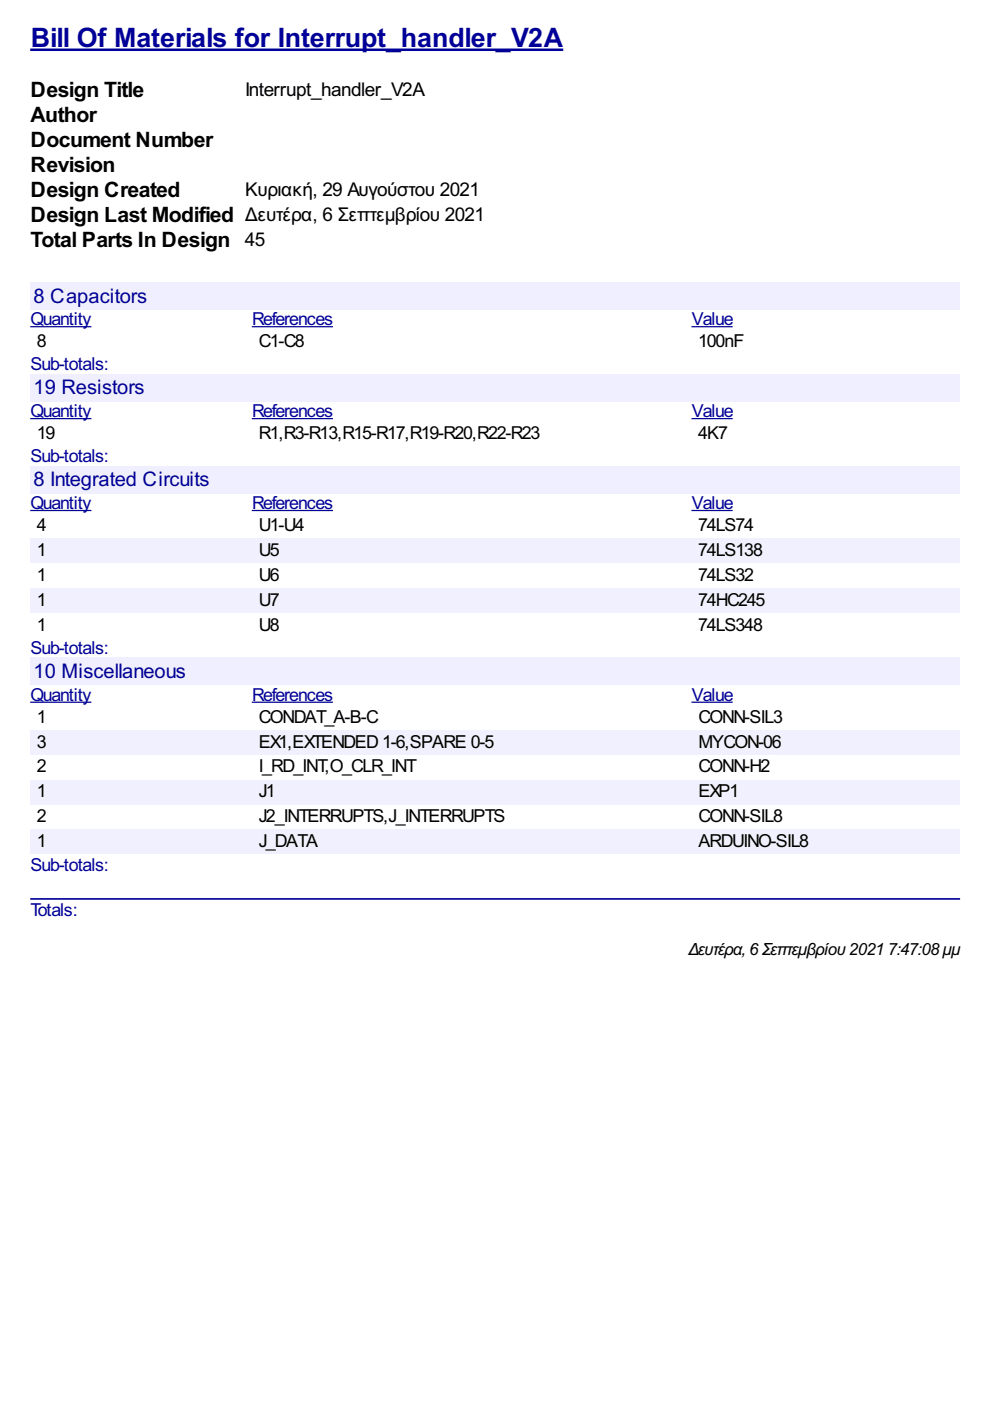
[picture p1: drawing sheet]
<svg xmlns="http://www.w3.org/2000/svg" width="210mm" height="297mm" viewBox="0 0 210 297" stroke-linecap="round" stroke-linejoin="round" font-family="sans-serif">
<defs><g id="words">
<text font-size="6.3" fill="#009" x="6.5" y="10">Bill Of Materials for Interrupt_handler_V2A</text>
<g font-size="5">
<text x="6.5" y="20.6">Design Title</text>
<text x="6.5" y="25.9">Author</text>
<text x="6.5" y="31.2">Document Number</text>
<text x="6.5" y="36.5">Revision</text>
<text x="6.5" y="41.8">Design Created</text>
<text x="6.5" y="47.1">Design Last Modified Δευτέρα, 6 Σεπτεμβρίου 2021</text>
<text x="6.5" y="52.3">Total Parts In Design 45</text>
</g>
<g font-size="4.8" fill="#009">
<text x="7.1" y="64.2">8 Capacitors</text>
<text x="7.1" y="83.6">19 Resistors</text>
<text x="7.1" y="103.1">8 Integrated Circuits</text>
<text x="7.1" y="143.8">10 Miscellaneous</text>
</g>
<g font-size="4.5">
<text x="52" y="20.3">Interrupt_handler_V2A</text>
<text x="52" y="41.5">Κυριακή, 29 Αυγούστου 2021</text>
</g>
<g font-size="4.2" fill="#009">
<text x="6.5" y="69">Quantity</text>
<text x="53.5" y="69">References</text>
<text x="146.7" y="69">Value</text>
<text x="6.5" y="78.5">Sub-totals:</text>
<text x="6.5" y="88.5">Quantity</text>
<text x="53.5" y="88.5">References</text>
<text x="146.7" y="88.5">Value</text>
<text x="6.5" y="98">Sub-totals:</text>
<text x="6.5" y="108">Quantity</text>
<text x="53.5" y="108">References</text>
<text x="146.7" y="108">Value</text>
<text x="6.5" y="138.7">Sub-totals:</text>
<text x="6.5" y="148.6">Quantity</text>
<text x="53.5" y="148.6">References</text>
<text x="146.7" y="148.6">Value</text>
<text x="6.5" y="184.6">Sub-totals:</text>
<text x="6.5" y="194.2">Totals:</text>
</g>
<g font-size="4.2">
<text x="7.8" y="73.6">8</text>
<text x="54.9" y="73.6">C1-C8</text>
<text x="148" y="73.6">100nF</text>
<text x="7.8" y="93.1">19</text>
<text x="54.9" y="93.1">R1,R3-R13,R15-R17,R19-R20,R22-R23</text>
<text x="148" y="93.1">4K7</text>
<text x="7.8" y="112.6">4</text>
<text x="54.9" y="112.6">U1-U4</text>
<text x="148" y="112.6">74LS74</text>
<text x="7.8" y="117.8">1</text>
<text x="54.9" y="117.8">U5</text>
<text x="148" y="117.8">74LS138</text>
<text x="7.8" y="123.1">1</text>
<text x="54.9" y="123.1">U6</text>
<text x="148" y="123.1">74LS32</text>
<text x="7.8" y="128.4">1</text>
<text x="54.9" y="128.4">U7</text>
<text x="148" y="128.4">74HC245</text>
<text x="7.8" y="133.7">1</text>
<text x="54.9" y="133.7">U8</text>
<text x="148" y="133.7">74LS348</text>
<text x="7.8" y="153.2">1</text>
<text x="54.9" y="153.2">CONDAT_A-B-C</text>
<text x="148.1" y="153.2">CONN-SIL3</text>
<text x="7.8" y="158.5">3</text>
<text x="54.9" y="158.5">EX1,EXTENDED1-6,SPARE 0-5</text>
<text x="148.1" y="158.5">MYCON-06</text>
<text x="7.8" y="163.8">2</text>
<text x="54.9" y="163.8">I_RD_INT,O_CLR_INT</text>
<text x="148.1" y="163.8">CONN-H2</text>
<text x="7.8" y="169.1">1</text>
<text x="54.9" y="169.1">J1</text>
<text x="148.1" y="169.1">EXP1</text>
<text x="7.8" y="174.4">2</text>
<text x="7.8" y="179.7">1</text>
<text x="54.9" y="174.4">J2_INTERRUPTS,J_INTERRUPTS</text>
<text x="54.9" y="179.7">J_DATA</text>
<text x="148.1" y="174.4">CONN-SIL8</text>
<text x="148.1" y="179.7">ARDUINO-SIL8</text>
</g>
<g font-size="4">
<text x="145.9" y="202.4">Δευτέρα,6 Σεπτεμβρίου2021</text>
<text x="188.2" y="202.4">7:47:08μμ</text>
</g>
</g></defs>
<path d="M6.4 10.6h113" fill="none" stroke="#009" stroke-width=".53"/>
<g fill="#efefff">
<path d="M6.4 59.8h197.2v5.8h-197.2z"/>
<path d="M6.9 60h24.1v4.8h-24.1z"/>
</g>
<path d="M6.4 69.3h13M53.4 69.3h17.2M146.6 69.3h8.7" fill="none" stroke="#009" stroke-width=".26"/>
<g fill="#efefff">
<path d="M6.4 79.3h197.2v5.8h-197.2z"/>
<path d="M6.9 79.6h23.5v4.8h-23.5z"/>
</g>
<path d="M6.4 88.8h13M53.4 88.8h17.2M146.6 88.8h8.7" fill="none" stroke="#009" stroke-width=".26"/>
<g fill="#efefff">
<path d="M6.4 98.8h197.2v5.7h-197.2z"/>
<path d="M6.9 98.9h37.3v4.8h-37.3z"/>
</g>
<path d="M6.4 108.2h13M53.4 108.2h17.2M146.6 108.2h8.7" fill="none" stroke="#009" stroke-width=".26"/>
<g fill="#f0f0fe">
<path d="M6.4 114.1h47v5.2h-47z"/>
<path d="M7.7 114.3h1.8v4.2h-1.8z"/>
<path d="M53.4 114.1h93.2v5.2h-93.2z"/>
<path d="M54.8 114.3h4.2v4.2h-4.2z"/>
<path d="M146.6 114.1h57v5.2h-57z"/>
<path d="M148 114.3h13.5v4.2h-13.5z"/>
<path d="M6.4 124.6h47v5.3h-47z"/>
<path d="M7.7 124.8h1.8v4.3h-1.8z"/>
<path d="M53.4 124.6h93.2v5.3h-93.2z"/>
<path d="M54.8 124.8h4.2v4.3h-4.2z"/>
<path d="M146.6 124.6h57v5.3h-57z"/>
<path d="M148 124.8h14v4.3h-14z"/>
</g>
<g fill="#efefff">
<path d="M6.4 139.5h197.2v5.7h-197.2z"/>
<path d="M6.9 139.7h32.3v4.7h-32.3z"/>
</g>
<path d="M6.4 148.9h13M53.4 148.9h17.2M146.6 148.9h8.7" fill="none" stroke="#009" stroke-width=".26"/>
<g fill="#f0f0fe">
<path d="M6.4 154.7h47v5.3h-47z"/>
<path d="M7.7 155h1.8v4.2h-1.8z"/>
<path d="M53.4 154.7h93.2v5.3h-93.2z"/>
<path d="M54.8 155h49.7v4.2h-49.7z"/>
<path d="M146.6 154.7h57v5.3h-57z"/>
<path d="M148 155h17.4v4.2h-17.4z"/>
<path d="M6.4 165.3h47v5.3h-47z"/>
<path d="M7.7 165.6h1.8v4.2h-1.8z"/>
<path d="M53.4 165.3h93.2v5.3h-93.2z"/>
<path d="M54.8 165.6h3.4v4.2h-3.4z"/>
<path d="M146.6 165.3h57v5.3h-57z"/>
<path d="M148 165.6h8.4v4.2h-8.4z"/>
<path d="M6.4 175.9h47v5.3h-47z"/>
<path d="M7.7 176.2h1.8v4.2h-1.8z"/>
<path d="M53.4 175.9h93.2v5.3h-93.2z"/>
<path d="M54.8 176.2h12.4v4.2h-12.4z"/>
<path d="M146.6 175.9h57v5.3h-57z"/>
<path d="M148 176.2h23.2v4.2h-23.2z"/>
</g>
<path d="M6.6 190.6h196.8" fill="none" stroke="#009" stroke-width=".35"/>
<use href="#words"/>
</svg>
